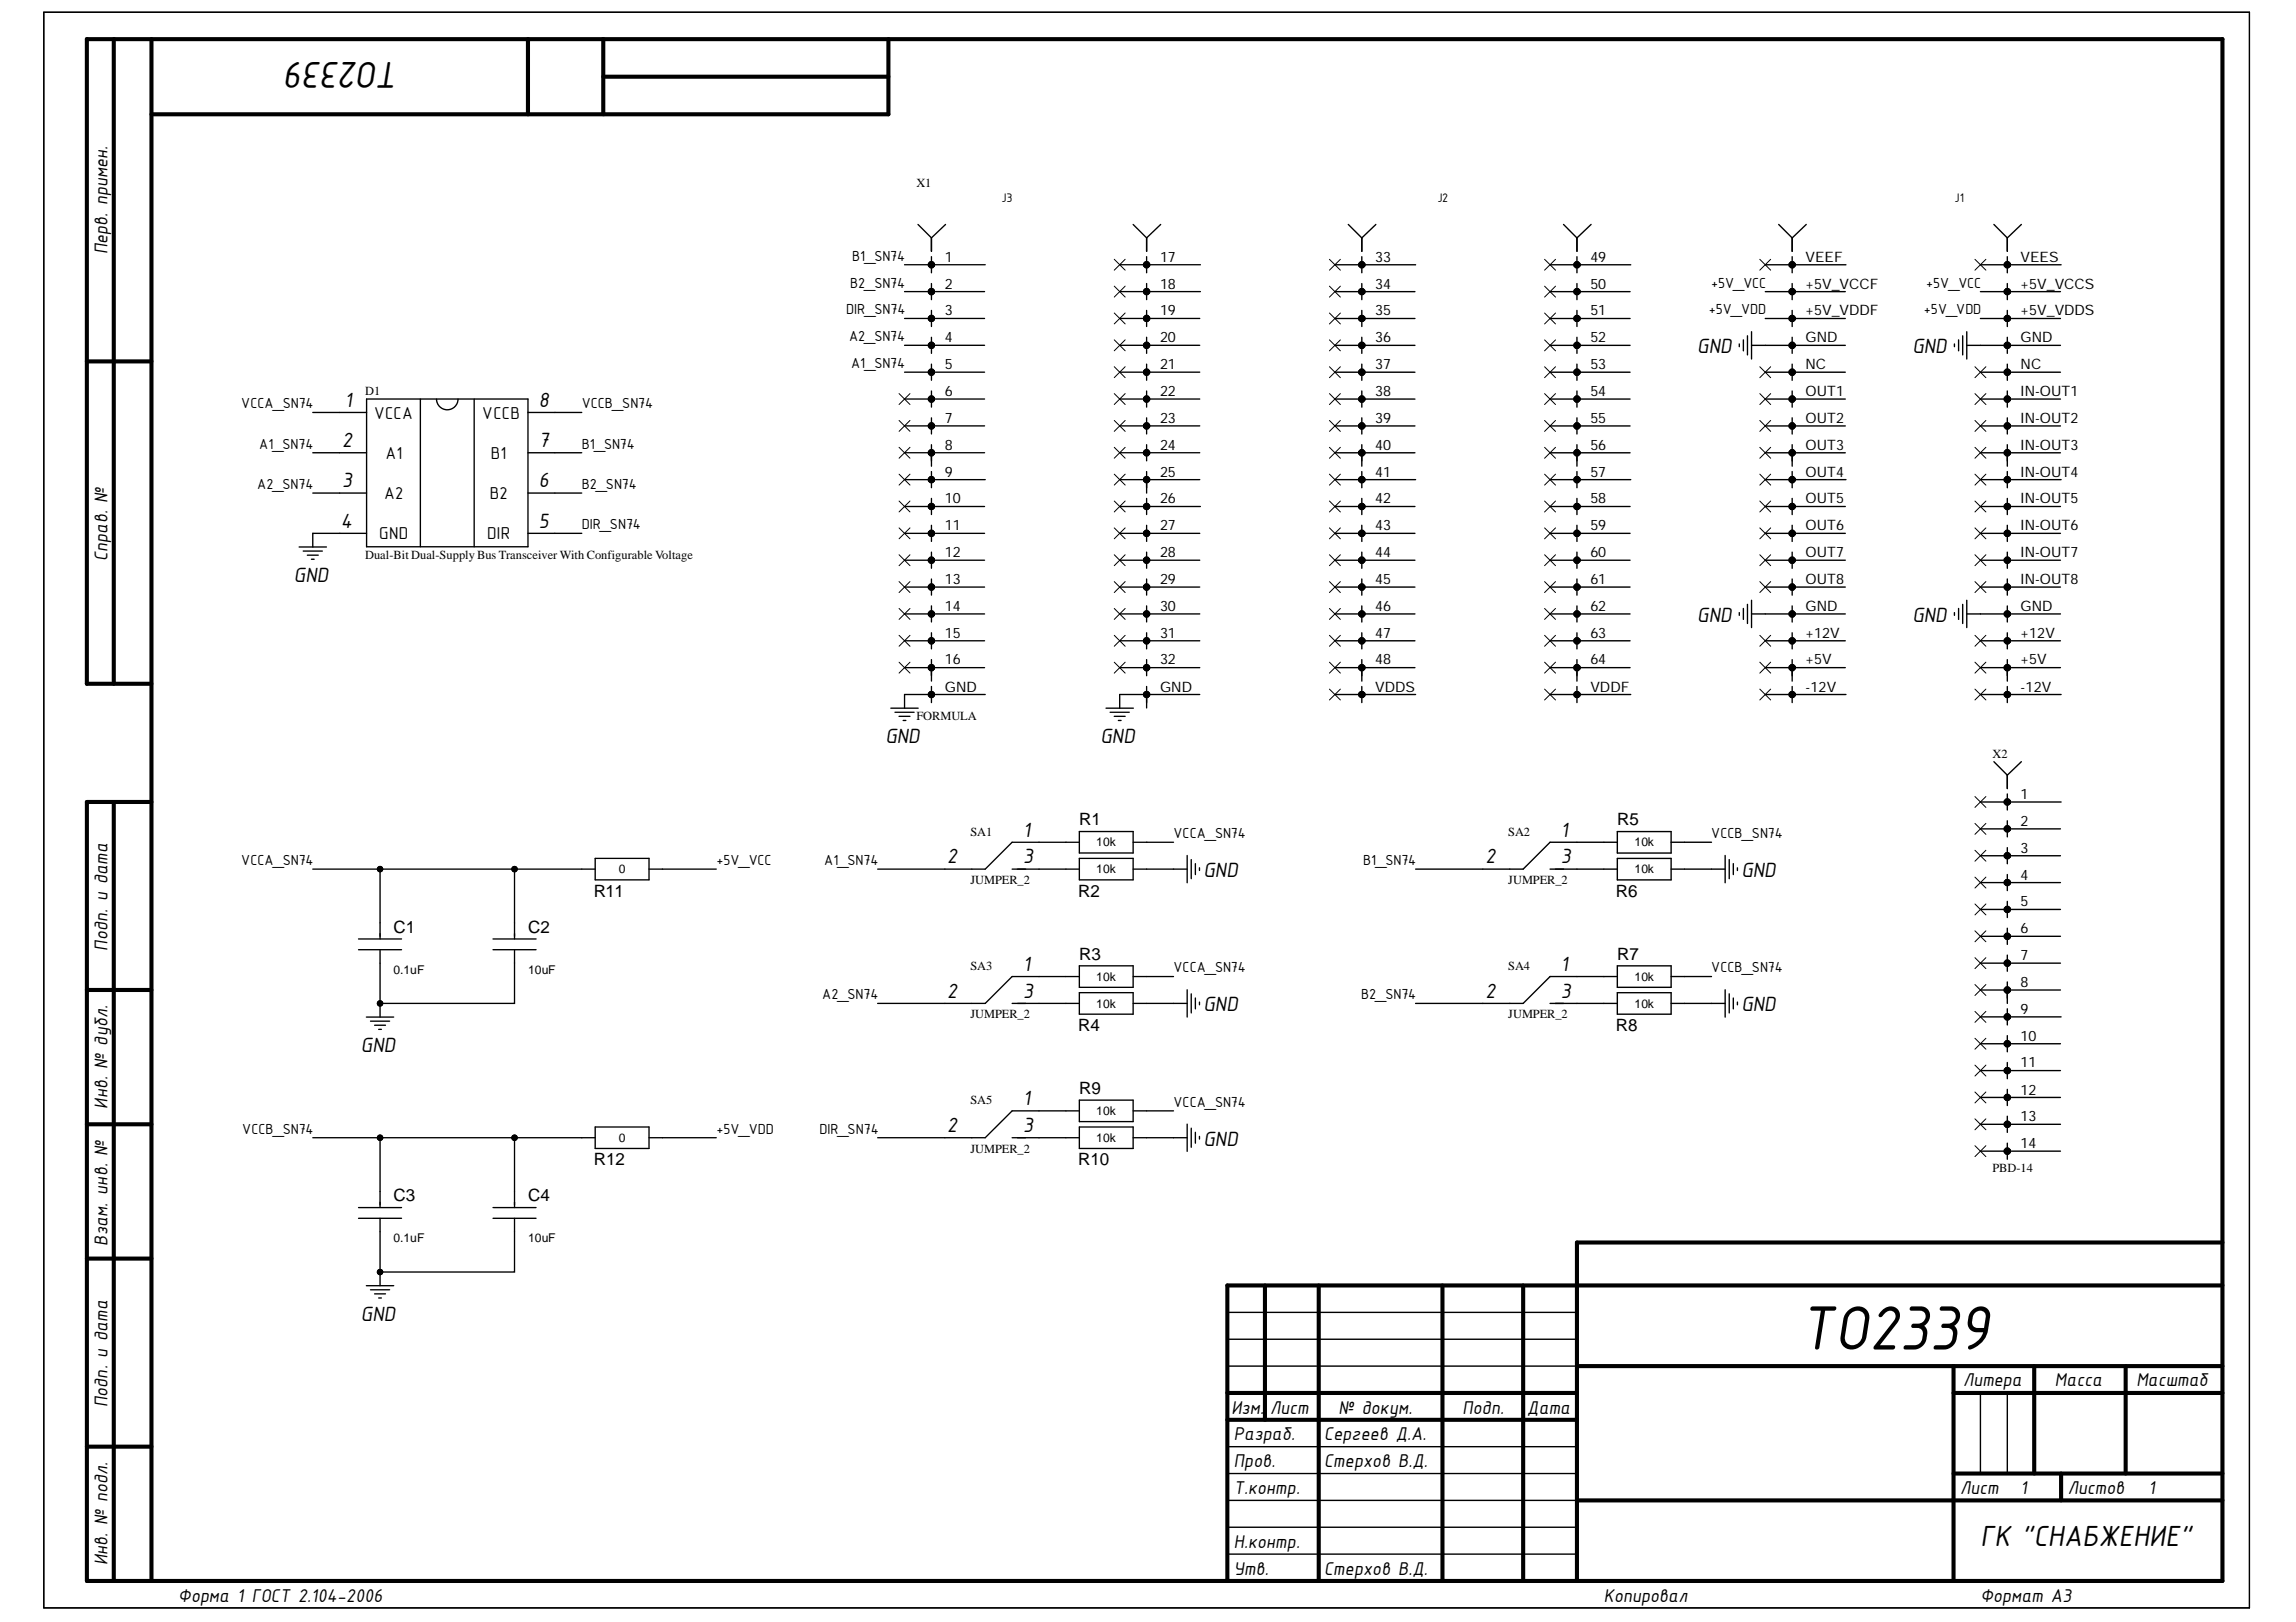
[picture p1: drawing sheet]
<svg xmlns="http://www.w3.org/2000/svg" width="297mm" height="210mm" viewBox="0 0 297 210" stroke-linecap="round" stroke-linejoin="round" font-family="sans-serif">
<defs><g id="words">
<text font-size="8.8" x="232.8" y="174.6">ТО2339</text>
<text font-size="5.3" x="51.7" y="8.1" transform="rotate(-180 51.7 8.1)">ТО2339</text>
<text font-size="4.1" x="256.2" y="200.1">ГК &quot;СНАБЖЕНИЕ&quot;</text>
<g font-size="2.9">
<text x="219.6" y="45.7">GND</text>
<text x="247.4" y="45.7">GND</text>
<text x="44.6" y="52.6">1</text>
<text x="69.7" y="52.6">8</text>
<text x="44.2" y="57.8">2</text>
<text x="69.7" y="57.8">7</text>
<text x="44.2" y="63">3</text>
<text x="69.7" y="63">6</text>
<text x="44.1" y="68.3">4</text>
<text x="69.7" y="68.3">5</text>
<text x="38" y="75.3">GND</text>
<text x="219.6" y="80.5">GND</text>
<text x="247.4" y="80.5">GND</text>
<text x="114.5" y="96.2">GND</text>
<text x="142.4" y="96.2">GND</text>
<text x="122.5" y="111.7">2</text>
<text x="132.4" y="111.7">3</text>
<text x="132.4" y="108.3">1</text>
<text x="155.7" y="113.5">GND</text>
<text x="192.2" y="111.7">2</text>
<text x="201.9" y="111.7">3</text>
<text x="201.9" y="108.3">1</text>
<text x="225.3" y="113.5">GND</text>
<text x="132.4" y="125.6">1</text>
<text x="201.9" y="125.6">1</text>
<text x="122.5" y="129.1">2</text>
<text x="132.4" y="129.1">3</text>
<text x="155.7" y="130.9">GND</text>
<text x="192.2" y="129.1">2</text>
<text x="201.9" y="129.1">3</text>
<text x="225.3" y="130.9">GND</text>
<text x="46.7" y="136.2">GND</text>
<text x="132.4" y="143">1</text>
<text x="122.5" y="146.5">2</text>
<text x="132.4" y="146.5">3</text>
<text x="155.7" y="148.3">GND</text>
<text x="46.7" y="170.9">GND</text>
</g>
<g font-size="2.6">
<text x="13.9" y="32.9" transform="rotate(-90 13.9 32.9)">Перв. примен.</text>
<text x="13.9" y="72.6" transform="rotate(-90 13.9 72.6)">Справ. №</text>
<text x="13.9" y="123" transform="rotate(-90 13.9 123)">Подп. и дата</text>
<text x="13.9" y="143.5" transform="rotate(-90 13.9 143.5)">Инв. № дубл.</text>
<text x="13.9" y="161.2" transform="rotate(-90 13.9 161.2)">Взам. инв. №</text>
<text x="254" y="179.4">Литера</text>
<text x="265.9" y="179.4">Масса</text>
<text x="276.4" y="179.4">Масштаб</text>
<text x="13.9" y="182.1" transform="rotate(-90 13.9 182.1)">Подп. и дата</text>
<text x="159.3" y="182.9">Изм.</text>
<text x="164.3" y="182.9">Лист</text>
<text x="173.2" y="182.9">№ докум.</text>
<text x="189.2" y="182.9">Подп.</text>
<text x="197.6" y="182.9">Дата</text>
<text x="159.6" y="186.4">Разраб.</text>
<text x="159.6" y="189.9">Пров.</text>
<text x="171.3" y="186.4">Сергеев Д.А.</text>
<text x="171.3" y="189.9">Стерхов В.Д.</text>
<text x="159.6" y="193.4">Т.контр.</text>
<text x="253.6" y="193.4">Лист</text>
<text x="261.4" y="193.4">1</text>
<text x="267.5" y="193.4">Листов</text>
<text x="278" y="193.4">1</text>
<text x="13.9" y="202.5" transform="rotate(-90 13.9 202.5)">Инв. № подл.</text>
<text x="159.6" y="200.3">Н.контр.</text>
<text x="159.6" y="203.8">Утв.</text>
<text x="171.3" y="203.8">Стерхов В.Д.</text>
<text x="23.1" y="207.3">Форма 1 ГОСТ 2.104-2006</text>
<text x="207.5" y="207.3">Копировал</text>
<text x="256.2" y="207.3">Формат А3</text>
</g>
<g font-size="2.2">
<text x="48.4" y="54.2">VCCA</text>
<text x="49.9" y="59.4">A1</text>
<text x="62.4" y="54.2">VCCB</text>
<text x="63.5" y="59.4">B1</text>
<text x="49.7" y="64.6">A2</text>
<text x="63.4" y="64.6">B2</text>
<text x="49.1" y="69.8">GND</text>
<text x="63" y="69.8">DIR</text>
<text x="139.6" y="106.8">R1</text>
<text x="209.2" y="106.8">R5</text>
<text x="76.8" y="116">R11</text>
<text x="139.5" y="116">R2</text>
<text x="209" y="116">R6</text>
<text x="50.9" y="120.7">C1</text>
<text x="68.3" y="120.7">C2</text>
<text x="139.6" y="124.2">R3</text>
<text x="209.2" y="124.2">R7</text>
<text x="139.5" y="133.4">R4</text>
<text x="209" y="133.4">R8</text>
<text x="139.6" y="141.6">R9</text>
<text x="50.9" y="155.5">C3</text>
<text x="68.3" y="155.5">C4</text>
<text x="76.8" y="150.8">R12</text>
<text x="139.5" y="150.8">R10</text>
</g>
<g font-size="2">
<text x="110.2" y="33.7">B1_SN74</text>
<text x="109.5" y="40.7">DIR_SN74</text>
<text x="110" y="37.2">B2_SN74</text>
<text x="221.1" y="40.7">+5V_VDD</text>
<text x="221.4" y="37.2">+5V_VCC</text>
<text x="248.9" y="40.7">+5V_VDD</text>
<text x="249.2" y="37.2">+5V_VCC</text>
<text x="109.9" y="44.2">A2_SN74</text>
<text x="110.1" y="47.7">A1_SN74</text>
<text x="31.2" y="52.9">VCCA_SN74</text>
<text x="75.3" y="52.9">VCCB_SN74</text>
<text x="33.5" y="58.1">A1_SN74</text>
<text x="75.3" y="58.1">B1_SN74</text>
<text x="33.3" y="63.3">A2_SN74</text>
<text x="75.3" y="63.3">B2_SN74</text>
<text x="75.3" y="68.5">DIR_SN74</text>
<text x="31.2" y="111.9">VCCA_SN74</text>
<text x="92.7" y="111.9">+5V_VCC</text>
<text x="106.6" y="111.9">A1_SN74</text>
<text x="151.8" y="108.5">VCCA_SN74</text>
<text x="176.3" y="111.9">B1_SN74</text>
<text x="221.4" y="108.5">VCCB_SN74</text>
<text x="151.8" y="125.8">VCCA_SN74</text>
<text x="221.4" y="125.8">VCCB_SN74</text>
<text x="106.4" y="129.3">A2_SN74</text>
<text x="176.1" y="129.3">B2_SN74</text>
<text x="151.8" y="143.2">VCCA_SN74</text>
<text x="31.3" y="146.7">VCCB_SN74</text>
<text x="92.7" y="146.7">+5V_VDD</text>
<text x="106" y="146.7">DIR_SN74</text>
</g>
<g font-size="1.9">
<text x="122.2" y="33.9">1</text>
<text x="150.1" y="33.9">17</text>
<text x="177.9" y="33.9">33</text>
<text x="205.7" y="33.9">49</text>
<text x="233.6" y="33.9">VEEF</text>
<text x="261.4" y="33.9">VEES</text>
<text x="122.2" y="40.8">3</text>
<text x="122.2" y="37.4">2</text>
<text x="150.1" y="40.8">19</text>
<text x="150.1" y="37.4">18</text>
<text x="177.9" y="40.8">35</text>
<text x="177.9" y="37.4">34</text>
<text x="205.7" y="40.8">51</text>
<text x="205.7" y="37.4">50</text>
<text x="233.6" y="40.8">+5V_VDDF</text>
<text x="233.6" y="37.4">+5V_VCCF</text>
<text x="261.4" y="40.8">+5V_VDDS</text>
<text x="261.4" y="37.4">+5V_VCCS</text>
<text x="122.2" y="44.3">4</text>
<text x="122.2" y="47.8">5</text>
<text x="150.1" y="44.3">20</text>
<text x="150.1" y="47.8">21</text>
<text x="177.9" y="44.3">36</text>
<text x="177.9" y="47.8">37</text>
<text x="205.7" y="44.3">52</text>
<text x="205.7" y="47.8">53</text>
<text x="233.6" y="44.3">GND</text>
<text x="233.6" y="47.8">NC</text>
<text x="261.4" y="44.3">GND</text>
<text x="261.4" y="47.8">NC</text>
<text x="122.2" y="51.3">6</text>
<text x="150.1" y="51.3">22</text>
<text x="177.9" y="51.3">38</text>
<text x="205.7" y="51.3">54</text>
<text x="233.6" y="51.3">OUT1</text>
<text x="261.4" y="51.3">IN-OUT1</text>
<text x="122.2" y="58.2">8</text>
<text x="122.2" y="54.7">7</text>
<text x="150.1" y="54.7">23</text>
<text x="150.1" y="58.2">24</text>
<text x="177.9" y="58.2">40</text>
<text x="177.9" y="54.7">39</text>
<text x="205.7" y="58.2">56</text>
<text x="205.7" y="54.7">55</text>
<text x="233.6" y="58.2">OUT3</text>
<text x="233.6" y="54.7">OUT2</text>
<text x="261.4" y="58.2">IN-OUT3</text>
<text x="261.4" y="54.7">IN-OUT2</text>
<text x="122.2" y="65.2">10</text>
<text x="122.2" y="61.7">9</text>
<text x="150.1" y="61.7">25</text>
<text x="150.1" y="65.2">26</text>
<text x="177.9" y="65.2">42</text>
<text x="177.9" y="61.7">41</text>
<text x="205.7" y="65.2">58</text>
<text x="205.7" y="61.7">57</text>
<text x="233.6" y="65.2">OUT5</text>
<text x="233.6" y="61.7">OUT4</text>
<text x="261.4" y="65.2">IN-OUT5</text>
<text x="261.4" y="61.7">IN-OUT4</text>
<text x="122.2" y="68.6">11</text>
<text x="150.1" y="68.6">27</text>
<text x="177.9" y="68.6">43</text>
<text x="205.7" y="68.6">59</text>
<text x="233.6" y="68.6">OUT6</text>
<text x="261.4" y="68.6">IN-OUT6</text>
<text x="122.2" y="72.1">12</text>
<text x="122.2" y="75.6">13</text>
<text x="150.1" y="72.1">28</text>
<text x="150.1" y="75.6">29</text>
<text x="177.9" y="72.1">44</text>
<text x="177.9" y="75.6">45</text>
<text x="205.7" y="72.1">60</text>
<text x="205.7" y="75.6">61</text>
<text x="233.6" y="72.1">OUT7</text>
<text x="233.6" y="75.6">OUT8</text>
<text x="261.4" y="72.1">IN-OUT7</text>
<text x="261.4" y="75.6">IN-OUT8</text>
<text x="122.2" y="79.1">14</text>
<text x="122.2" y="82.5">15</text>
<text x="150.1" y="82.5">31</text>
<text x="150.1" y="79.1">30</text>
<text x="177.9" y="79.1">46</text>
<text x="177.9" y="82.5">47</text>
<text x="205.7" y="79.1">62</text>
<text x="205.7" y="82.5">63</text>
<text x="233.6" y="79.1">GND</text>
<text x="233.6" y="82.5">+12V</text>
<text x="261.4" y="79.1">GND</text>
<text x="261.4" y="82.5">+12V</text>
<text x="122.2" y="86">16</text>
<text x="122.2" y="89.5">GND</text>
<text x="150.1" y="89.5">GND</text>
<text x="150.1" y="86">32</text>
<text x="177.9" y="86">48</text>
<text x="177.9" y="89.5">VDDS</text>
<text x="205.7" y="86">64</text>
<text x="205.7" y="89.5">VDDF</text>
<text x="233.6" y="86">+5V</text>
<text x="233.6" y="89.5">-12V</text>
<text x="261.4" y="86">+5V</text>
<text x="261.4" y="89.5">-12V</text>
<text x="261.4" y="106.9">2</text>
<text x="261.4" y="103.4">1</text>
<text x="261.4" y="110.3">3</text>
<text x="261.4" y="113.8">4</text>
<text x="261.4" y="117.3">5</text>
<text x="261.4" y="120.8">6</text>
<text x="261.4" y="124.2">7</text>
<text x="261.4" y="127.7">8</text>
<text x="261.4" y="131.2">9</text>
<text x="261.4" y="134.7">10</text>
<text x="261.4" y="138.1">11</text>
<text x="261.4" y="141.6">12</text>
<text x="261.4" y="148.6">14</text>
<text x="261.4" y="145.1">13</text>
</g>
<g font-size="1.7">
<text x="129.6" y="26.2">J3</text>
<text x="186" y="26.2">J2</text>
<text x="252.9" y="26.2">J1</text>
</g>
<g font-size="1.6">
<text x="118.6" y="24.2">X1</text>
<text x="47.2" y="51.1">D1</text>
<text x="47.2" y="72.3">Dual-Bit Dual-Supply Bus Transceiver With Configurable Voltage</text>
<text x="118.6" y="93.2">FORMULA</text>
<text x="257.8" y="98">X2</text>
<text x="80.1" y="113">0</text>
<text x="125.5" y="108.1">SA1</text>
<text x="141.8" y="109.5">10k</text>
<text x="141.8" y="113">10k</text>
<text x="195.1" y="108.1">SA2</text>
<text x="211.5" y="109.5">10k</text>
<text x="211.5" y="113">10k</text>
<text x="125.5" y="114.4">JUMPER_2</text>
<text x="195.1" y="114.4">JUMPER_2</text>
<text x="125.5" y="125.5">SA3</text>
<text x="195.1" y="125.5">SA4</text>
<text x="50.9" y="126">0.1uF</text>
<text x="68.3" y="126">10uF</text>
<text x="125.5" y="131.8">JUMPER_2</text>
<text x="141.8" y="126.9">10k</text>
<text x="141.8" y="130.4">10k</text>
<text x="195.1" y="131.8">JUMPER_2</text>
<text x="211.5" y="126.9">10k</text>
<text x="211.5" y="130.4">10k</text>
<text x="125.5" y="142.9">SA5</text>
<text x="80.1" y="147.8">0</text>
<text x="125.5" y="149.2">JUMPER_2</text>
<text x="141.8" y="144.3">10k</text>
<text x="141.8" y="147.8">10k</text>
<text x="257.8" y="151.6">PBD-14</text>
<text x="50.9" y="160.8">0.1uF</text>
<text x="68.3" y="160.8">10uF</text>
</g>
</g></defs>
<g fill="none" stroke="#000" stroke-width=".13">
<path d="M5.7 1.6h285.3v206.5h-285.3zM144.2 37l1.4 1.4M144.2 33.6l1.4 1.4M145.6 33.6l-1.4 1.4M145.6 37l-1.4 1.4M172 33.6l1.4 1.4M172 37l1.4 1.4M173.4 33.6l-1.4 1.4M173.4 37l-1.4 1.4M199.8 37l1.4 1.4M199.8 33.6l1.4 1.4M201.2 37l-1.4 1.4"/>
<path d="M201.2 33.6l-1.4 1.4M227.7 33.6l1.4 1.4M229.1 33.6l-1.4 1.4M255.5 33.6l1.4 1.4M256.9 33.6l-1.4 1.4M116.3 50.9l1.4 1.4M116.3 54.4l1.4 1.4M116.3 57.9l1.4 1.4M117.7 50.9l-1.4 1.4M117.7 54.4l-1.4 1.4M117.7 57.9l-1.4 1.4M144.2 57.9l1.4 1.4"/>
<path d="M144.2 54.4l1.4 1.4M144.2 50.9l1.4 1.4M144.2 47.5l1.4 1.4M144.2 44l1.4 1.4M144.2 40.5l1.4 1.4M145.6 40.5l-1.4 1.4M145.6 44l-1.4 1.4M145.6 47.5l-1.4 1.4M145.6 50.9l-1.4 1.4M145.6 57.9l-1.4 1.4M145.6 54.4l-1.4 1.4M172 40.5l1.4 1.4"/>
<path d="M172 44l1.4 1.4M172 47.5l1.4 1.4M172 50.9l1.4 1.5M172 54.4l1.4 1.4M172 57.9l1.4 1.4M173.4 40.5l-1.4 1.4M173.4 44l-1.4 1.4M173.4 47.5l-1.4 1.4M173.4 50.9l-1.4 1.5M173.4 54.4l-1.4 1.4M173.4 57.9l-1.4 1.4M199.8 57.9l1.4 1.4"/>
<path d="M199.8 54.4l1.4 1.4M199.8 50.9l1.4 1.5M199.8 47.5l1.4 1.4M199.8 44l1.4 1.4M199.8 40.5l1.4 1.4M201.2 57.9l-1.4 1.4M201.2 54.4l-1.4 1.4M201.2 50.9l-1.4 1.5M201.2 47.5l-1.4 1.4M201.2 44l-1.4 1.4M201.2 40.5l-1.4 1.4M227.7 47.5l1.4 1.4"/>
<path d="M227.7 50.9l1.4 1.5M227.7 54.4l1.4 1.4M227.7 57.9l1.4 1.4M229.1 47.5l-1.4 1.4M229.1 50.9l-1.4 1.5M229.1 54.4l-1.4 1.4M229.1 57.9l-1.4 1.4M255.5 47.5l1.4 1.4M255.5 57.9l1.4 1.4M255.5 54.4l1.4 1.4M255.5 50.9l1.4 1.5M256.9 47.5l-1.4 1.4"/>
<path d="M256.9 57.9l-1.4 1.4M256.9 54.4l-1.4 1.4M256.9 50.9l-1.4 1.5M116.3 61.4l1.4 1.4M116.3 64.8l1.4 1.4M116.3 68.3l1.4 1.4M116.3 71.8l1.4 1.4M116.3 75.3l1.4 1.4M116.3 78.7l1.4 1.5M117.7 61.4l-1.4 1.4M117.7 64.8l-1.4 1.4M117.7 68.3l-1.4 1.4"/>
<path d="M117.7 71.8l-1.4 1.4M117.7 75.3l-1.4 1.4M117.7 78.7l-1.4 1.5M144.2 78.7l1.4 1.5M144.2 75.3l1.4 1.4M144.2 71.8l1.4 1.4M144.2 68.3l1.4 1.4M144.2 64.8l1.4 1.4M144.2 61.4l1.4 1.4M145.6 78.7l-1.4 1.5M145.6 75.3l-1.4 1.4M145.6 71.8l-1.4 1.4"/>
<path d="M145.6 68.3l-1.4 1.4M145.6 64.8l-1.4 1.4M145.6 61.4l-1.4 1.4M172 61.4l1.4 1.4M172 64.8l1.4 1.5M172 68.3l1.4 1.4M172 71.8l1.4 1.4M172 75.3l1.4 1.4M172 78.7l1.4 1.5M173.4 61.4l-1.4 1.4M173.4 64.8l-1.4 1.5M173.4 68.3l-1.4 1.4"/>
<path d="M173.4 71.8l-1.4 1.4M173.4 75.3l-1.4 1.4M173.4 78.7l-1.4 1.5M199.8 78.7l1.4 1.5M199.8 75.3l1.4 1.4M199.8 71.8l1.4 1.4M199.8 68.3l1.4 1.4M199.8 64.8l1.4 1.5M199.8 61.4l1.4 1.4M201.2 78.7l-1.4 1.5M201.2 75.3l-1.4 1.4M201.2 71.8l-1.4 1.4"/>
<path d="M201.2 68.3l-1.4 1.4M201.2 64.8l-1.4 1.5M201.2 61.4l-1.4 1.4M227.7 61.4l1.4 1.4M227.7 64.8l1.4 1.5M227.7 68.3l1.4 1.4M227.7 71.8l1.4 1.4M227.7 75.3l1.4 1.4M229.1 61.4l-1.4 1.4M229.1 64.8l-1.4 1.5M229.1 68.3l-1.4 1.4M229.1 71.8l-1.4 1.4"/>
<path d="M229.1 75.3l-1.4 1.4M255.5 75.3l1.4 1.4M255.5 71.8l1.4 1.4M255.5 68.3l1.4 1.4M255.5 64.8l1.4 1.5M255.5 61.4l1.4 1.4M256.9 75.3l-1.4 1.4M256.9 71.8l-1.4 1.4M256.9 68.3l-1.4 1.4M256.9 64.8l-1.4 1.5M256.9 61.4l-1.4 1.4M116.3 82.2l1.4 1.4"/>
<path d="M116.3 85.7l1.4 1.4M117.7 82.2l-1.4 1.4M117.7 85.7l-1.4 1.4M144.2 85.7l1.4 1.4M144.2 82.2l1.4 1.4M145.6 85.7l-1.4 1.4M145.6 82.2l-1.4 1.4M172 82.2l1.4 1.4M172 85.7l1.4 1.4M172 89.2l1.4 1.4M173.4 82.2l-1.4 1.4M173.4 85.7l-1.4 1.4"/>
<path d="M173.4 89.2l-1.4 1.4M199.8 89.2l1.4 1.4M199.8 85.7l1.4 1.4M199.8 82.2l1.4 1.4M201.2 89.2l-1.4 1.4M201.2 85.7l-1.4 1.4M201.2 82.2l-1.4 1.4M227.7 82.2l1.4 1.4M227.7 89.2l1.4 1.4M227.7 85.7l1.4 1.4M229.1 82.2l-1.4 1.4M229.1 89.2l-1.4 1.4"/>
<path d="M229.1 85.7l-1.4 1.4M255.5 89.2l1.4 1.4M255.5 85.7l1.4 1.4M255.5 82.2l1.4 1.4M256.9 89.2l-1.4 1.4M256.9 85.7l-1.4 1.4M256.9 82.2l-1.4 1.4M255.5 103.1l1.4 1.4M255.5 106.6l1.4 1.4M255.5 110l1.4 1.4M255.5 113.5l1.4 1.4M255.5 117l1.4 1.4"/>
<path d="M256.9 103.1l-1.4 1.4M256.9 106.6l-1.4 1.4M256.9 110l-1.4 1.4M256.9 113.5l-1.4 1.4M256.9 117l-1.4 1.4M255.5 120.5l1.4 1.4M255.5 123.9l1.4 1.5M255.5 127.4l1.4 1.4M255.5 130.9l1.4 1.4M255.5 134.4l1.4 1.4M255.5 137.8l1.4 1.5M256.9 120.5l-1.4 1.4"/>
<path d="M256.9 123.9l-1.4 1.5M256.9 127.4l-1.4 1.4M256.9 130.9l-1.4 1.4M256.9 134.4l-1.4 1.4M256.9 137.8l-1.4 1.5M255.5 141.3l1.4 1.4M255.5 144.8l1.4 1.4M255.5 148.3l1.4 1.4M256.9 141.3l-1.4 1.4M256.9 144.8l-1.4 1.4M256.9 148.3l-1.4 1.4"/>
<circle cx="49.2" cy="112.5" r=".35"/>
<circle cx="66.6" cy="112.5" r=".35"/>
<circle cx="49.2" cy="129.9" r=".35"/>
<circle cx="49.2" cy="147.2" r=".35"/>
<circle cx="66.6" cy="147.2" r=".35"/>
<circle cx="49.2" cy="164.6" r=".35"/>
</g>
<g fill="none" stroke="#000" stroke-width=".53">
<path d="M11.2 5.1v83.4h8.4M11.2 5.1h276.3v199.5h-276.3v-100.8M14.7 5.1v83.4M19.6 5.1v199.5M68.3 5.1v9.7M78 5.1v9.7M78 9.9h36.9M114.9 5.1v9.7h-95.3M11.2 46.8h8.4M11.2 103.8h8.4M14.7 103.8v100.8M11.2 128.1h8.4"/>
<path d="M11.2 145.5h8.4M11.2 162.9h8.4M163.6 166.4v17.3M170.6 166.4v38.2M186.6 166.4v38.2M197.1 166.4v38.2M204 176.8h83.5M252.7 176.8v27.8M263.2 176.8v13.9M275 176.8v13.9M287.5 166.4h-128.7v38.2M287.5 160.8h-83.5v43.8"/>
<path d="M11.2 187.2h8.4M158.8 180.3h45.2M158.8 183.7h45.2M204 194.2h83.5M252.7 190.7h34.8M252.7 180.3h34.8M266.6 190.7v3.5"/>
<circle cx="120.5" cy="37.7" r=".21"/>
<circle cx="120.5" cy="34.3" r=".21"/>
<circle cx="148.3" cy="37.7" r=".21"/>
<circle cx="148.3" cy="34.3" r=".21"/>
<circle cx="176.2" cy="34.3" r=".21"/>
<circle cx="176.2" cy="37.7" r=".21"/>
<circle cx="204" cy="34.3" r=".21"/>
<circle cx="204" cy="37.7" r=".21"/>
<circle cx="231.9" cy="37.7" r=".21"/>
<circle cx="231.9" cy="34.3" r=".21"/>
<circle cx="259.7" cy="37.7" r=".21"/>
<circle cx="259.7" cy="34.3" r=".21"/>
<circle cx="120.5" cy="41.2" r=".21"/>
<circle cx="120.5" cy="51.6" r=".21"/>
<circle cx="120.5" cy="58.6" r=".21"/>
<circle cx="120.5" cy="55.1" r=".21"/>
<circle cx="120.5" cy="48.2" r=".21"/>
<circle cx="120.5" cy="44.7" r=".21"/>
<circle cx="148.3" cy="51.6" r=".21"/>
<circle cx="148.3" cy="55.1" r=".21"/>
<circle cx="148.3" cy="48.2" r=".21"/>
<circle cx="148.3" cy="58.6" r=".21"/>
<circle cx="148.3" cy="44.7" r=".21"/>
<circle cx="148.3" cy="41.2" r=".21"/>
<circle cx="176.2" cy="41.2" r=".21"/>
<circle cx="176.2" cy="51.6" r=".21"/>
<circle cx="176.2" cy="48.2" r=".21"/>
<circle cx="176.2" cy="58.6" r=".21"/>
<circle cx="176.2" cy="44.7" r=".21"/>
<circle cx="176.2" cy="55.1" r=".21"/>
<circle cx="204" cy="44.7" r=".21"/>
<circle cx="204" cy="55.1" r=".21"/>
<circle cx="204" cy="48.2" r=".21"/>
<circle cx="204" cy="58.6" r=".21"/>
<circle cx="204" cy="51.6" r=".21"/>
<circle cx="204" cy="41.2" r=".21"/>
<circle cx="231.9" cy="44.7" r=".21"/>
<circle cx="231.9" cy="55.1" r=".21"/>
<circle cx="231.9" cy="48.2" r=".21"/>
<circle cx="231.9" cy="58.6" r=".21"/>
<circle cx="231.9" cy="51.6" r=".21"/>
<circle cx="231.9" cy="41.2" r=".21"/>
<circle cx="259.7" cy="41.2" r=".21"/>
<circle cx="259.7" cy="51.6" r=".21"/>
<circle cx="259.7" cy="48.2" r=".21"/>
<circle cx="259.7" cy="58.6" r=".21"/>
<circle cx="259.7" cy="44.7" r=".21"/>
<circle cx="259.7" cy="55.1" r=".21"/>
<circle cx="120.5" cy="69" r=".21"/>
<circle cx="120.5" cy="76" r=".21"/>
<circle cx="120.5" cy="72.5" r=".21"/>
<circle cx="120.5" cy="79.5" r=".21"/>
<circle cx="120.5" cy="62.1" r=".21"/>
<circle cx="120.5" cy="65.5" r=".21"/>
<circle cx="148.3" cy="79.5" r=".21"/>
<circle cx="148.3" cy="62.1" r=".21"/>
<circle cx="148.3" cy="65.5" r=".21"/>
<circle cx="148.3" cy="76" r=".21"/>
<circle cx="148.3" cy="69" r=".21"/>
<circle cx="148.3" cy="72.5" r=".21"/>
<circle cx="176.2" cy="79.5" r=".21"/>
<circle cx="176.2" cy="72.5" r=".21"/>
<circle cx="176.2" cy="62.1" r=".21"/>
<circle cx="176.2" cy="69" r=".21"/>
<circle cx="176.2" cy="76" r=".21"/>
<circle cx="176.2" cy="65.5" r=".21"/>
<circle cx="204" cy="65.5" r=".21"/>
<circle cx="204" cy="69" r=".21"/>
<circle cx="204" cy="76" r=".21"/>
<circle cx="204" cy="62.1" r=".21"/>
<circle cx="204" cy="72.5" r=".21"/>
<circle cx="204" cy="79.5" r=".21"/>
<circle cx="231.9" cy="65.5" r=".21"/>
<circle cx="231.9" cy="69" r=".21"/>
<circle cx="231.9" cy="76" r=".21"/>
<circle cx="231.9" cy="62.1" r=".21"/>
<circle cx="231.9" cy="72.5" r=".21"/>
<circle cx="231.9" cy="79.5" r=".21"/>
<circle cx="259.7" cy="79.5" r=".21"/>
<circle cx="259.7" cy="62.1" r=".21"/>
<circle cx="259.7" cy="72.5" r=".21"/>
<circle cx="259.7" cy="69" r=".21"/>
<circle cx="259.7" cy="76" r=".21"/>
<circle cx="259.7" cy="65.5" r=".21"/>
<circle cx="120.5" cy="82.9" r=".21"/>
<circle cx="120.5" cy="89.9" r=".21"/>
<circle cx="120.5" cy="86.4" r=".21"/>
<circle cx="148.3" cy="82.9" r=".21"/>
<circle cx="148.3" cy="89.9" r=".21"/>
<circle cx="148.3" cy="86.4" r=".21"/>
<circle cx="176.2" cy="82.9" r=".21"/>
<circle cx="176.2" cy="86.4" r=".21"/>
<circle cx="176.2" cy="89.9" r=".21"/>
<circle cx="204" cy="82.9" r=".21"/>
<circle cx="204" cy="86.4" r=".21"/>
<circle cx="204" cy="89.9" r=".21"/>
<circle cx="231.9" cy="82.9" r=".21"/>
<circle cx="231.9" cy="86.4" r=".21"/>
<circle cx="231.9" cy="89.9" r=".21"/>
<circle cx="259.7" cy="82.9" r=".21"/>
<circle cx="259.7" cy="86.4" r=".21"/>
<circle cx="259.7" cy="89.9" r=".21"/>
<circle cx="259.7" cy="114.2" r=".21"/>
<circle cx="259.7" cy="103.8" r=".21"/>
<circle cx="259.7" cy="110.7" r=".21"/>
<circle cx="259.7" cy="107.3" r=".21"/>
<circle cx="259.7" cy="117.7" r=".21"/>
<circle cx="259.7" cy="124.6" r=".21"/>
<circle cx="259.7" cy="135.1" r=".21"/>
<circle cx="259.7" cy="138.5" r=".21"/>
<circle cx="259.7" cy="128.1" r=".21"/>
<circle cx="259.7" cy="131.6" r=".21"/>
<circle cx="259.7" cy="121.2" r=".21"/>
<circle cx="259.7" cy="145.5" r=".21"/>
<circle cx="259.7" cy="142" r=".21"/>
<circle cx="259.7" cy="149" r=".21"/>
</g>
<g fill="none" stroke="#000" stroke-width=".18">
<path d="M5.7 1.6h285.3v206.5h-285.3zM172.7 34.3h10.4M172.7 37.7h10.4M174.4 29l1.8 1.8M176.2 30.8v1.7M176.2 33.2v2.1M176.2 36.7v2.1M178 29l-1.8 1.8M200.5 34.3h10.5M200.5 37.7h10.4M202.3 29l1.7 1.8M204 30.8v1.7"/>
<path d="M204 33.2v2.1M204 36.7v2.1M205.8 29l-1.8 1.8M228.4 34.3h10.4M228.4 37.7h10.3M230.1 29l1.8 1.8M231.9 30.8v1.7M231.9 33.2v2.1M231.9 36.7v2.1M233.7 29l-1.8 1.8M256.2 34.3h10.4M256.2 37.7h10.4"/>
<path d="M258 29l1.7 1.8M259.7 30.8v1.7M259.7 33.2v2.1M259.7 36.7v2.1M261.5 29l-1.8 1.8M40.5 58.6h6.9M40.5 53.4h6.9M47.4 51.6h20.9v19.2h-20.9zM54.4 51.6v19.2M56.5 51.6a1.39 1.39 0 0 0 1.4 1.4 1.39 1.39 0 0 0 1.4-1.4M61.3 51.6v19.2M68.3 58.6h7"/>
<path d="M68.3 53.4h7M172.7 44.7h10.4M172.7 41.2h10.4M172.7 51.6h10.4M172.7 48.2h10.4M172.7 58.6h10.4M172.7 55.1h10.4M176.2 40.2v2.1M176.2 43.6v2.1M176.2 47.1v2.1M176.2 50.6v2.1M176.2 54.1v2.1"/>
<path d="M176.2 57.5v2.8M200.5 44.7h10.4M200.5 41.2h10.4M200.5 51.6h10.4M200.5 48.2h10.4M200.5 58.6h10.4M200.5 55.1h10.4M204 40.2v2.1M204 43.6v2.1M204 47.1v2.1M204 50.6v2.1M204 54.1v2.1"/>
<path d="M204 57.5v2.8M225 44.5v.4M225.5 44v1.4M226.1 43.5v2.4M226.6 44.7h12.1M226.6 42.9v3.6M228.4 41.2h10.3M228.4 51.6h10.3M228.4 48.2h10.3M228.4 58.6h10.3M228.4 55.1h10.3M231.9 40.2v2.1"/>
<path d="M231.9 43.6v2.1M231.9 47.1v2.1M231.9 50.6v2.1M231.9 54.1v2.1M231.9 57.5v2.8M252.8 44.5v.4M253.4 44v1.4M253.9 43.5v2.4M254.4 44.7h12.2M254.4 42.9v3.6M256.2 41.2h10.4M256.2 51.6h10.4"/>
<path d="M256.2 48.2h10.4M256.2 58.6h10.4M256.2 55.1h10.4M259.7 40.2v2.1M259.7 43.6v2.1M259.7 47.1v2.1M259.7 50.6v2.1M259.7 54.1v2.1M259.7 57.5v2.8M38.7 70.8h3.5M39.2 71.3h2.5M39.8 71.8h1.4"/>
<path d="M40.3 72.4h.3M40.5 63.8h6.9M47.4 69h-6.9v1.8M68.3 69h7M68.3 63.8h7M172.7 72.5h10.4M172.7 69h10.4M172.7 62.1h10.4M172.7 65.5h10.4M172.7 79.4h10.4M172.7 76h10.4M176.2 61v2.1"/>
<path d="M176.2 64.5v2.1M176.2 68v2.1M176.2 71.5v2M176.2 74.9v2.1M176.2 78.4v2.1M200.5 72.5h10.4M200.5 69h10.4M200.5 62.1h10.5M200.5 65.5h10.4M200.5 79.4h10.4M200.5 76h10.4M204 61v2.1"/>
<path d="M204 64.5v2.1M204 68v2.1M204 71.5v2M204 74.9v2.1M204 78.4v2.1M225 79.3v.3M225.5 78.7v1.5M226.1 78.2v2.5M226.6 79.4h12.1M226.6 77.7v3.5M228.4 72.5h10.3M228.4 69h10.3"/>
<path d="M228.4 62.1h10.4M228.4 65.5h10.3M228.4 76h10.3M231.9 61v2.1M231.9 64.5v2.1M231.9 68v2.1M231.9 71.5v2M231.9 74.9v2.1M231.9 78.4v2.1M252.8 79.3v.3M253.4 78.7v1.5M253.9 78.2v2.5"/>
<path d="M254.4 79.4h12.2M254.4 77.7v3.5M256.2 72.5h10.4M256.2 69h10.4M256.2 62.1h10.4M256.2 65.5h10.4M256.2 76h10.4M259.7 61v2.1M259.7 64.5v2.1M259.7 68v2.1M259.7 71.5v2M259.7 74.9v2.1"/>
<path d="M259.7 78.4v2.1M172.7 86.4h10.4M172.7 82.9h10.4M172.7 89.9h10.4M176.2 81.9v2.1M176.2 85.4v2.7M176.2 88.8v2.1M200.5 86.4h10.4M200.5 82.9h10.4M200.5 89.9h10.5M204 81.9v2.1M204 85.4v2.7"/>
<path d="M204 88.8v2.1M228.4 86.4h10.3M228.4 82.9h10.3M228.4 89.9h10.4M231.9 81.9v2.1M231.9 85.4v2.7M231.9 88.8v2.1M256.2 86.4h10.4M256.2 82.9h10.4M256.2 89.9h10.4M258 98.6l1.7 1.7M259.7 81.9v2.1"/>
<path d="M259.7 85.4v2.7M259.7 88.8v2.1M261.5 98.6l-1.8 1.7M200.5 112.5h8.7M209.2 109h-8.7l-3.4 3.5h-14M209.2 107.6h7v2.8h-7zM209.2 111.1h7v2.8h-7zM216.2 109h5.2M216.2 112.5h7M223.2 110.7v3.5M223.7 111.2v2.5M224.2 111.8v1.4"/>
<path d="M224.8 112.3v.4M256.2 114.2h10.4M256.2 110.7h10.4M256.2 103.8h10.4M256.2 107.3h10.4M256.2 117.7h10.4M259.7 100.3v1.7M259.7 102.7v2.1M259.7 106.2v2.1M259.7 109.7v2.1M259.7 113.2v2.1M259.7 116.6v2.1"/>
<path d="M200.5 129.9h8.7M209.2 125h7v2.8h-7zM209.2 128.5h7v2.7h-7zM209.2 126.4h-8.7l-3.4 3.5h-14M216.2 126.4h5.2M216.2 129.9h7M223.2 128.1v3.5M223.7 128.6v2.5M224.2 129.2v1.4M224.8 129.7v.3M256.2 121.2h10.4M256.2 128.1h10.4"/>
<path d="M256.2 124.6h10.4M256.2 138.5h10.4M256.2 131.6h10.4M256.2 135.1h10.4M259.7 120.1v2.1M259.7 123.6v2.1M259.7 127.1v2.8M259.7 130.5v2.1M259.7 134v2.1M259.7 137.5v2.1M256.2 142h10.4M256.2 149h10.4"/>
<path d="M256.2 145.5h10.4M259.7 141v2.1M259.7 144.5v2M259.7 147.9v2.1M158.8 176.8h45.2M158.8 173.3h45.2M158.8 169.8h45.2M158.8 187.2h45.2M158.8 194.2h45.2M158.8 190.7h45.2M158.8 197.6h45.2M256.2 180.3v10.4"/>
<path d="M259.7 180.3v10.4M158.8 201.1h45.2"/>
</g>
<g fill="none" stroke="#000" stroke-width=".17">
<path d="M117 34.3h10.5M117 37.7h10.4M118.8 29l1.7 1.8M120.5 30.8v1.7M120.5 33.2v2.1M120.5 36.7v2.1M122.3 29l-1.8 1.8M144.9 34.3h3.4M144.9 37.7h10.4M146.6 29l1.7 1.8M148.3 30.8v1.7M148.3 33.2v2.1"/>
<path d="M148.3 36.7v2.1M148.7 34.3h6.6M150.2 29l-1.9 1.8M117 44.7h10.4M117 41.2h10.4M117 51.6h10.4M117 48.2h10.4M117 58.6h10.4M117 55.1h10.4M120.5 40.2v2.1M120.5 43.6v2.1M120.5 47.1v2.1"/>
<path d="M120.5 50.6v2.1M120.5 54.1v2.1M120.5 57.5v2.8M144.9 44.7h10.3M144.9 41.2h10.3M144.9 51.6h10.3M144.9 48.2h10.3M144.9 58.6h10.3M144.9 55.1h10.3M148.3 40.2v2.1M148.3 43.6v2.1M148.3 47.1v2.1"/>
<path d="M148.3 50.6v2.1M148.3 54.1v2.1M148.3 57.5v2.1M117 72.5h10.4M117 69h10.4M117 62.1h10.5M117 65.5h10.4M117 79.4h10.4M117 76h10.4M120.5 61v2.1M120.5 64.5v2.1M120.5 68v2.1"/>
<path d="M120.5 71.5v2M120.5 74.9v2.1M120.5 78.4v2.1M144.9 72.5h10.3M144.9 69h10.3M144.9 62.1h10.3M144.9 65.5h10.4M144.9 79.4h10.3M144.9 76h10.3M148.3 61v2.8M148.3 64.5v2.1M148.3 68v2.1"/>
<path d="M148.3 71.5v2M148.3 74.9v2.1M148.3 78.4v2.1M115.3 91.6h3.5M115.8 92.2h2.5M116.3 92.7h1.4M116.8 93.2h.4M117 86.4h10.4M117 82.9h10.4M120.5 81.9v2.1M120.5 85.4v2.7M120.5 88.8v2.1"/>
<path d="M127.5 89.9h-10.5v1.7M143.1 91.6h3.5M143.6 92.2h2.5M144.2 92.7h1.4M144.7 93.2h.3M144.9 86.4h10.3M144.9 82.9h10.3M148.3 81.9v2.1M148.3 85.4v2M148.3 88.8v2.8M155.2 89.9h-10.3v1.7M40.5 112.5h8.7"/>
<path d="M66.6 112.5h10.4M77 111.1h7v2.8h-7zM84 112.5h8.7M130.9 112.5h8.7M139.6 109h-8.7l-3.4 3.5h-14M139.6 111.1h7v2.8h-7zM139.6 107.6h7v2.8h-7zM146.6 112.5h7M146.6 109h5.2M153.6 110.7v3.5M154.1 111.2v2.5M154.6 111.8v1.4"/>
<path d="M155.2 112.3v.3M46.4 122.9h5.5M46.4 121.5h5.5M47.4 131.6h3.5M47.9 132.1h2.5M48.5 132.7h1.4M49 133.2h.3M49.2 121.5v-9h17.4v9M49.2 122.9v7h17.4v-7M49.2 129.9v1.7M63.8 122.9h5.6M63.8 121.5h5.6"/>
<path d="M130.9 129.9h8.7M139.6 125h7v2.8h-7zM139.6 128.5h7v2.7h-7zM139.6 126.4h-8.7l-3.4 3.5h-14M146.6 126.4h5.2M146.6 129.9h7M153.6 128.1v3.5M154.1 128.6v2.5M154.6 129.1v1.5M155.2 129.7v.3M40.5 147.2h8.7M46.4 157.7h5.5"/>
<path d="M46.4 156.3h5.5M49.2 156.3v-9.1h17.4v9.1M49.2 157.7v6.9h17.4v-6.9M63.8 157.7h5.6M63.8 156.3h5.6M66.6 147.2h10.4M77 145.8h7v2.8h-7zM84 147.2h8.7M130.9 147.2h8.7M139.6 143.8h-8.7l-3.4 3.4h-14M139.6 145.8h7v2.8h-7zM139.6 142.4h7v2.7h-7z"/>
<path d="M146.6 147.2h7M146.6 143.8h5.2M153.6 145.5v3.5M154.1 146v2.5M154.6 146.5v1.4M155.2 147.1v.3M47.4 166.4h3.5M47.9 166.9h2.5M48.5 167.4h1.4M49 168h.3M49.2 164.6v1.8"/>
</g>
<g fill="#000">
<circle cx="49.2" cy="112.5" r=".35"/>
<circle cx="66.6" cy="112.5" r=".35"/>
<circle cx="49.2" cy="129.9" r=".35"/>
<circle cx="49.2" cy="147.2" r=".35"/>
<circle cx="66.6" cy="147.2" r=".35"/>
<circle cx="49.2" cy="164.6" r=".35"/>
</g>
<use href="#words"/>
</svg>
